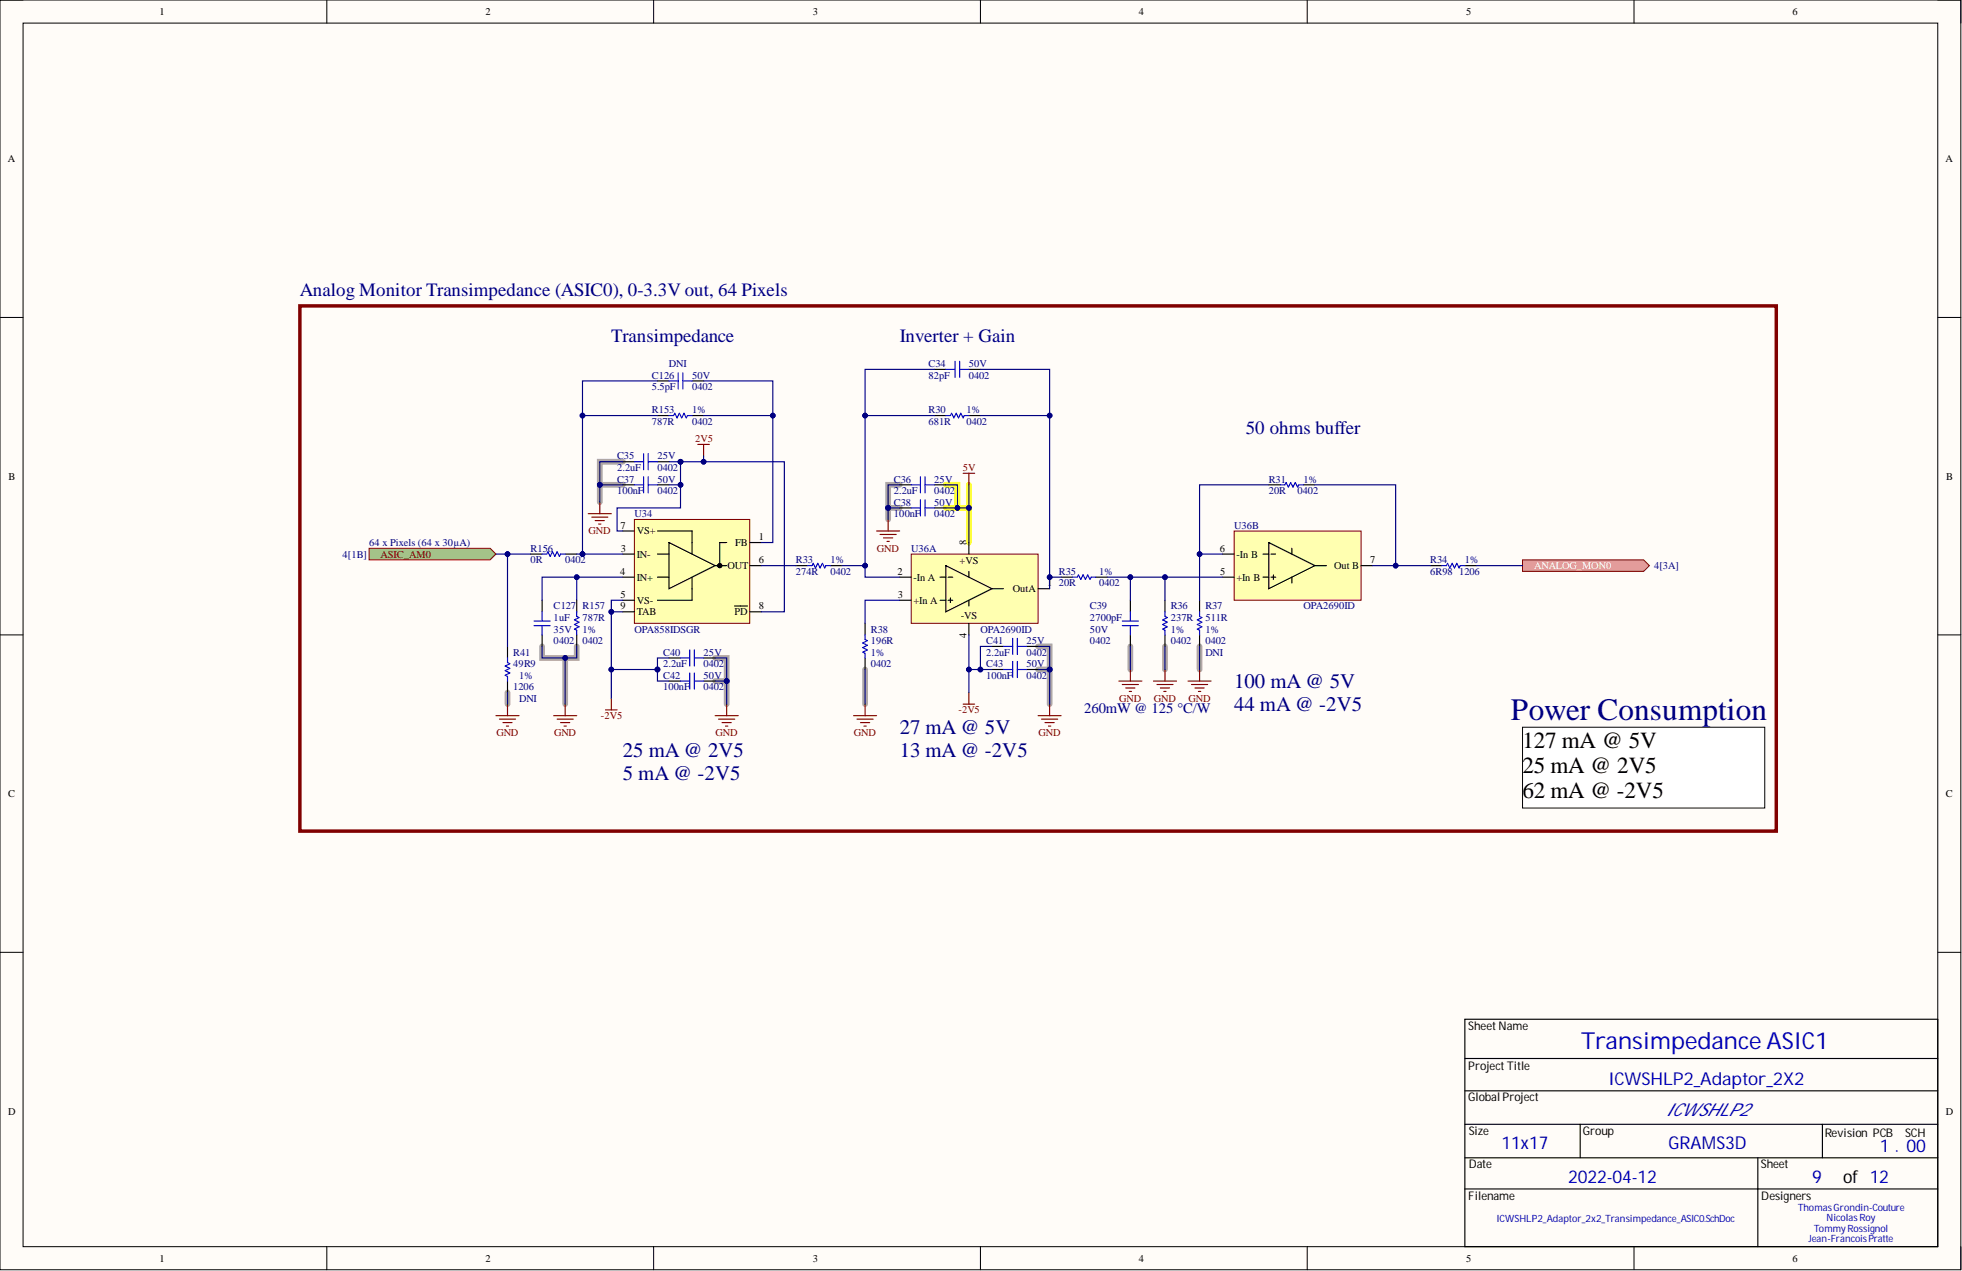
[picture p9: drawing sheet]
<svg xmlns="http://www.w3.org/2000/svg" width="431mm" height="279mm" viewBox="0 0 431 279" stroke-linecap="round" stroke-linejoin="round" font-family="sans-serif">
<defs><g id="words">
<text font-size="6.9" fill="#000080" x="332.3" y="158.3">Power Consumption</text>
<text font-size="5.2" fill="#0000bf" x="347.7" y="230.5">Transimpedance ASIC1</text>
<g font-size="5.1">
<text x="334.8" y="164.3">127 mA @ 5V</text>
<text x="334.8" y="169.9">25 mA @ 2V5</text>
<text x="334.8" y="175.5">62 mA @ -2V5</text>
</g>
<g font-size="4.6" fill="#000080">
<text x="271.4" y="151.2">100 mA @ 5V</text>
<text x="197.8" y="161.4">27 mA @ 5V</text>
<text x="271.4" y="156.3">44 mA @ -2V5</text>
<text x="137" y="166.5">25 mA @ 2V5</text>
<text x="197.8" y="166.5">13 mA @ -2V5</text>
<text x="137" y="171.5">5 mA @ -2V5</text>
</g>
<g font-size="4.1" fill="#000080">
<text x="65.9" y="65">Analog Monitor Transimpedance (ASIC0), 0-3.3V out, 64 Pixels</text>
<text x="134.4" y="75.2">Transimpedance</text>
<text x="197.8" y="75.2">Inverter + Gain</text>
<text x="273.9" y="95.5">50 ohms buffer</text>
</g>
<g font-size="3.9" fill="#0000bf">
<text x="353.7" y="238.5">ICWSHLP2_Adaptor_2X2</text>
<text x="366.3" y="245.3">ICWSHLP2</text>
<text x="330.2" y="252.7">11x17</text>
<text x="366.9" y="252.7">GRAMS3D</text>
<text x="413.4" y="253.2">1 . 00</text>
<text x="344.9" y="260">2022-04-12</text>
<text x="398.5" y="260">9</text>
</g>
<text font-size="3.9" x="405.3" y="260">of 12</text>
<text font-size="3.2" fill="#000080" x="238.4" y="156.7">260mW @ 125 °C/W</text>
<g font-size="2.6">
<text x="322.9" y="226.5">SheetName</text>
<text x="322.9" y="235.1">ProjectTitle</text>
<text x="322.9" y="242">Global Project</text>
<text x="323" y="249.6">Size</text>
<text x="348.1" y="249.6">Group</text>
<text x="401.3" y="249.9">Revision PCB</text>
<text x="418.9" y="249.9">SCH</text>
<text x="323" y="256.7">Date</text>
<text x="387.2" y="256.7">Sheet</text>
<text x="322.9" y="263.8">Filename</text>
<text x="387.3" y="263.8">Designers</text>
</g>
<g font-size="2.3">
<text x="35.1" y="3.3">1</text>
<text x="106.8" y="3.3">2</text>
<text x="178.7" y="3.3">3</text>
<text x="250.4" y="3.3">4</text>
<text x="322.4" y="3.3">5</text>
<text x="394.2" y="3.3">6</text>
<text x="1.7" y="35.7">A</text>
<text x="427.8" y="35.7">A</text>
<text x="1.9" y="105.5">B</text>
<text x="428" y="105.5">B</text>
<text x="136.5" y="116.2">7</text>
<text x="140" y="117.5">VS+</text>
<text x="166.9" y="118.8">1</text>
<text x="212.6" y="119.8" transform="rotate(-90 212.6 119.8)">8</text>
<text x="136.5" y="121.3">3</text>
<text x="140" y="122.6">IN-</text>
<text x="160" y="125.1">OUT</text>
<text x="161.7" y="120">FB</text>
<text x="166.9" y="123.8">6</text>
<text x="211" y="124">+VS</text>
<text x="268.3" y="121.3">6</text>
<text x="271.9" y="122.6">-In B</text>
<text x="293.4" y="125.1">Out B</text>
<text x="301.3" y="123.8">7</text>
<text x="136.4" y="126.4">4</text>
<text x="136.5" y="131.4">5</text>
<text x="140" y="127.6">IN+</text>
<text x="197.3" y="126.4">2</text>
<text x="197.4" y="131.4">3</text>
<text x="200.9" y="127.6">-In A</text>
<text x="222.7" y="130.2">OutA</text>
<text x="230.3" y="128.9">1</text>
<text x="268.4" y="126.4">5</text>
<text x="271.9" y="127.6">+In B</text>
<text x="136.5" y="134">9</text>
<text x="140" y="132.7">VS-</text>
<text x="140" y="135.3">TAB</text>
<text x="161.5" y="135.3">PD</text>
<text x="166.9" y="134">8</text>
<text x="200.9" y="132.7">+In A</text>
<text x="211.3" y="136">-VS</text>
<text x="212.6" y="140.2" transform="rotate(-90 212.6 140.2)">4</text>
<text x="1.8" y="175.3">C</text>
<text x="427.9" y="175.3">C</text>
<text x="1.8" y="245">D</text>
<text x="427.9" y="245">D</text>
<text x="35.1" y="277.4">1</text>
<text x="106.8" y="277.4">2</text>
<text x="178.7" y="277.4">3</text>
<text x="250.4" y="277.4">4</text>
<text x="322.4" y="277.4">5</text>
<text x="394.2" y="277.4">6</text>
</g>
<g font-size="2.3" fill="#000080">
<text x="143.3" y="83.2">C126</text>
<text x="147.1" y="80.7">DNI</text>
<text x="152.2" y="83.2">50V</text>
<text x="204.2" y="83.2">82pF</text>
<text x="204.2" y="80.7">C34</text>
<text x="213.1" y="83.2">0402</text>
<text x="213.1" y="80.7">50V</text>
<text x="143.3" y="85.8">5.5pF</text>
<text x="152.2" y="85.8">0402</text>
<text x="143.3" y="93.4">787R</text>
<text x="143.3" y="90.8">R153</text>
<text x="152.2" y="90.8">1%</text>
<text x="152.2" y="93.4">0402</text>
<text x="204.2" y="93.4">681R</text>
<text x="204.2" y="90.8">R30</text>
<text x="212.6" y="90.8">1%</text>
<text x="212.6" y="93.4">0402</text>
<text x="135.7" y="101">C35</text>
<text x="144.6" y="101">25V</text>
<text x="135.7" y="106.1">C37</text>
<text x="135.7" y="103.5">2.2uF</text>
<text x="144.6" y="106.1">50V</text>
<text x="144.6" y="103.5">0402</text>
<text x="196.6" y="106.1">C36</text>
<text x="205.4" y="106.1">25V</text>
<text x="279" y="106.1">R31</text>
<text x="286.6" y="106.1">1%</text>
<text x="135.7" y="108.6">100nF</text>
<text x="139.5" y="113.7">U34</text>
<text x="144.6" y="108.6">0402</text>
<text x="196.6" y="113.7">100nF</text>
<text x="196.6" y="111.1">C38</text>
<text x="196.6" y="108.6">2.2uF</text>
<text x="205.4" y="113.7">0402</text>
<text x="205.4" y="111.1">50V</text>
<text x="205.4" y="108.6">0402</text>
<text x="279" y="108.6">20R</text>
<text x="285.3" y="108.6">0402</text>
<text x="271.4" y="116.2">U36B</text>
<text x="75.3" y="122.6">4[1B]</text>
<text x="81.2" y="120">64 x Pixels (64 x 30µA)</text>
<text x="116.7" y="123.8">0R</text>
<text x="116.7" y="121.3">R156</text>
<text x="124.3" y="123.8">0402</text>
<text x="175" y="123.8">R33</text>
<text x="182.6" y="123.8">1%</text>
<text x="200.4" y="121.3">U36A</text>
<text x="314.5" y="123.8">R34</text>
<text x="322.1" y="123.8">1%</text>
<text x="363.7" y="125.1">4[3A]</text>
<text x="175" y="126.4">274R</text>
<text x="182.6" y="126.4">0402</text>
<text x="232.8" y="128.9">20R</text>
<text x="232.8" y="126.4">R35</text>
<text x="241.7" y="126.4">1%</text>
<text x="241.7" y="128.9">0402</text>
<text x="314.5" y="126.4">6R98</text>
<text x="320.9" y="126.4">1206</text>
<text x="121.7" y="136.5">1uF</text>
<text x="121.7" y="134">C127</text>
<text x="128.1" y="136.5">787R</text>
<text x="128.1" y="134">R157</text>
<text x="239.7" y="136.5">2700pF</text>
<text x="239.7" y="134">C39</text>
<text x="257.4" y="136.5">237R</text>
<text x="257.4" y="134">R36</text>
<text x="265.1" y="136.5">511R</text>
<text x="265.1" y="134">R37</text>
<text x="286.6" y="134">OPA2690ID</text>
<text x="121.7" y="141.6">0402</text>
<text x="121.7" y="139.1">35V</text>
<text x="128.1" y="139.1">1%</text>
<text x="128.1" y="141.6">0402</text>
<text x="139.5" y="139.1">OPA858IDSGR</text>
<text x="191.5" y="141.6">196R</text>
<text x="191.5" y="139.1">R38</text>
<text x="215.6" y="139.1">OPA2690ID</text>
<text x="216.9" y="141.6">C41</text>
<text x="225.7" y="141.6">25V</text>
<text x="239.7" y="141.6">0402</text>
<text x="239.7" y="139.1">50V</text>
<text x="257.4" y="139.1">1%</text>
<text x="257.4" y="141.6">0402</text>
<text x="265.1" y="139.1">1%</text>
<text x="265.1" y="141.6">0402</text>
<text x="112.9" y="146.7">49R9</text>
<text x="112.9" y="144.1">R41</text>
<text x="114.1" y="149.2">1%</text>
<text x="145.8" y="149.2">C42</text>
<text x="145.8" y="146.7">2.2uF</text>
<text x="145.8" y="144.1">C40</text>
<text x="154.7" y="149.2">50V</text>
<text x="154.7" y="146.7">0402</text>
<text x="154.7" y="144.1">25V</text>
<text x="191.5" y="144.1">1%</text>
<text x="191.5" y="146.7">0402</text>
<text x="216.9" y="149.2">100nF</text>
<text x="216.9" y="146.7">C43</text>
<text x="216.9" y="144.1">2.2uF</text>
<text x="225.7" y="149.2">0402</text>
<text x="225.7" y="146.7">50V</text>
<text x="225.7" y="144.1">0402</text>
<text x="265.1" y="144.1">DNI</text>
<text x="112.9" y="151.7">1206</text>
<text x="114.1" y="154.3">DNI</text>
<text x="145.8" y="151.7">100nF</text>
<text x="154.7" y="151.7">0402</text>
</g>
<g font-size="2.3" fill="#800000">
<text x="152.9" y="97.2">2V5</text>
<text x="211.7" y="103.5">5V</text>
<text x="129.4" y="117.5">GND</text>
<text x="83.7" y="122.6">ASIC_AM0</text>
<text x="192.9" y="121.3">GND</text>
<text x="246.1" y="154.3">GND</text>
<text x="253.7" y="154.3">GND</text>
<text x="261.3" y="154.3">GND</text>
<text x="109.2" y="161.9">GND</text>
<text x="121.8" y="161.9">GND</text>
<text x="132.1" y="158.1">-2V5</text>
<text x="157.3" y="161.9">GND</text>
<text x="187.8" y="161.9">GND</text>
<text x="210.8" y="156.8">-2V5</text>
<text x="228.4" y="161.9">GND</text>
</g>
<text font-size="2.3" fill="#fff" x="337.3" y="125.1">ANALOG_MON0</text>
<g font-size="2.2" fill="#0000bf">
<text x="329.1" y="268.7">ICWSHLP2_Adaptor_2x2_Transimpedance_ASIC0.SchDoc</text>
<text x="395.3" y="266.2">ThomasGrondin-Couture</text>
<text x="401.7" y="268.5">NicolasRoy</text>
<text x="397.7" y="273">Jean-FrancoisPratte</text>
<text x="398.9" y="270.8">TommyRossignol</text>
</g>
</g></defs>
<path d="M0 0h431.2v279.1h-431.2z" fill-rule="evenodd" fill="#fffcf8"/>
<path d="M0 0h431.2v279.1h-431.2z" fill="none" stroke="#000" stroke-width=".22"/>
<path d="M5.1 5.1h421v269h-421z" fill-rule="evenodd" fill="#fffcf8"/>
<g fill="none" stroke="#000" stroke-width=".22">
<path d="M0 0h5.1M5.1 5.1h421v269h-421zM71.9 0v5.1M143.7 0v5.1M215.6 0v5.1M287.5 0v5.1M359.3 0v5.1M426.1 0h5.1v5.1M0 69.8h5.1M426.1 69.8h5.1M0 139.6h5.1M426.1 139.6h5.1"/>
<path d="M0 209.3h5.1M426.1 209.3h5.1M71.9 274.1v5M143.7 274.1v5M215.6 274.1v5M287.5 274.1v5M359.3 274.1v5M431.2 274.1v5"/>
</g>
<g fill="none" stroke="#b0a6a6" stroke-width="1.3">
<path d="M131.9 106.6h5.1M131.9 106.6v3.8M137 101.5h-5.1v5.1M195.3 111.7h2.5M195.3 111.7v2.5M197.8 106.6h-2.5v5.1M111.6 152.3v2.5M119.2 142.1v2.5h7.6v-2.5M124.3 144.6v10.2M157.3 144.6h2.5v5.1M157.3 149.7h2.5M159.8 149.7v5.1"/>
<path d="M190.2 147.2v7.6M228.3 142.1h2.5v5.1M228.3 147.2h2.5M230.8 147.2v7.6M248.6 142.1v5.1M256.2 142.1v5.1M263.8 142.1v5.1"/>
</g>
<path d="M208 106.6h2.5v5.1h-2.5M210.5 111.7h2.6M213.1 106.6v12.7" fill="none" stroke="#ff0" stroke-width="1.3"/>
<g fill="none" stroke="#000" stroke-width=".25">
<path d="M205.4 91.4h2.6M213.1 91.4h2.5M137 106.6h2.5M137 101.5h2.5M144.6 106.6h2.5M144.6 101.5h2.5M197.8 106.6h2.6M197.8 111.7h2.6M205.4 106.6h2.6M205.4 111.7h2.6M175 124.3h2.5M182.6 124.3h2.6"/>
<path d="M256.2 132v2.5M256.2 139.6v2.5M263.8 132v2.5M263.8 139.6v2.5M147.1 149.7h2.5M154.7 149.7h2.6M322.1 224.1h104v50h-104zM322.1 239.8h104M322.1 232.7h104M322.1 247.2h104M322.1 254.5h104M347.5 247.2v7.3"/>
<path d="M386.5 254.5v19.6M400.8 247.2v7.3M322.1 261.4h104"/>
</g>
<path d="M65.9 67.2h324.7v115.5h-324.7z" fill="none" stroke="#800000" stroke-width=".76"/>
<g fill="none" stroke="#800000" stroke-width=".25">
<path d="M153.5 97.7h2.5M154.7 97.7v2.5M129.4 112.9h5M130.1 113.7h3.6M130.9 114.4h2M131.6 115.2h.5M131.9 110.4v2.5M192.8 116.7h5M193.5 117.5h3.6M194.3 118.3h2M195.1 119h.5M195.3 114.2v2.5"/>
<path d="M121.7 157.3h5.1M122.5 158.1h3.6M123.3 158.8h2M124 159.6h.5M124.3 154.8v2.5M133.2 156.1h2.5M134.4 153.5v2.6M157.3 157.3h5M158 158.1h3.6M158.8 158.8h2M159.5 159.6h.5M159.8 154.8v2.5"/>
<path d="M228.3 157.3h5.1M229 158.1h3.6M229.8 158.8h2M230.6 159.6h.5M230.8 154.8v2.5M253.6 149.7h5.1M254.4 150.5h3.6M255.2 151.2h2M255.9 152h.5M256.2 147.2v2.5M261.3 149.7h5M262 150.5h3.6"/>
<path d="M262.8 151.2h2M263.5 152h.5M263.8 147.2v2.5"/>
</g>
<g fill="none" stroke="#00f" stroke-width=".25">
<path d="M141.5 99.7v3.6M142.5 99.7v3.6M208 91.4h1l.3-.6 .5 1.1 .5-1.1 .5 1.1 .5-1.1 .5 1.1 .2-.5h1.1M139.5 106.6h2M139.5 101.5h2M141.5 104.8v3.6M142.5 104.8v3.6M142.5 106.6h2.1M142.5 101.5h2.1M200.4 106.6h2M200.4 111.7h2M202.4 104.8v3.6"/>
<path d="M202.4 109.9v3.5M203.4 106.6h2M203.4 104.8v3.6M203.4 109.9v3.5M203.4 111.7h2M177.5 124.3h1.1l.2-.5 .5 1 .5-1 .5 1 .5-1 .6 1 .2-.5h1M256.2 134.5v1l.5 .3-1 .5 1 .5-1 .5 1 .5-1 .5 .5 .2v1.1M263.8 134.5v1l.5 .3-1 .5 1 .5-1 .5 1 .5-1 .5 .5 .2v1.1M149.6 149.7h2.1M151.7 147.9v3.6M152.7 147.9v3.6M152.7 149.7h2"/>
</g>
<circle cx="144.6" cy="147.2" r=".51" fill="#000080"/>
<circle cx="144.6" cy="147.2" r=".51" fill="none" stroke="#000080" stroke-width=".22"/>
<path d="M147.1 144.6h2.5M154.7 144.6h2.6M218.1 147.2h2.6M218.1 142.1h2.6M225.7 147.2h2.6M225.7 142.1h2.6" fill="none" stroke="#000" stroke-width=".25"/>
<path d="M149.6 144.6h2.1M151.7 142.9v3.5M152.7 142.9v3.5M152.7 144.6h2M220.7 147.2h2M220.7 142.1h2M222.7 140.3v3.6M222.7 145.4v3.6M223.7 140.3v3.6M223.7 145.4v3.6M223.7 147.2h2M223.7 142.1h2" fill="none" stroke="#00f" stroke-width=".25"/>
<path d="M334.8 123.1h26.6l1.3 1.2-1.3 1.3h-26.6z" fill-rule="evenodd" fill="#ea9999"/>
<path d="M334.8 123.1h26.6l1.3 1.2-1.3 1.3h-26.6z" fill="none" stroke="#800000" stroke-width=".22"/>
<g fill="none" stroke="#000" stroke-width=".25">
<path d="M144.6 91.4h2.5M144.6 83.7h2.5M152.2 91.4h2.5M152.2 83.7h2.5M279 106.6h2.5M286.6 106.6h2.6M116.7 121.8h2.5M119.2 132v2.5M119.2 139.6v2.5M124.3 121.8h2.5M126.8 132v2.5M126.8 139.6v2.5"/>
<path d="M190.2 137v2.6M233.4 126.9h2.5M241 126.9h2.5M314.5 124.3h2.6M322.1 124.3h2.6M111.6 142.1v2.5M111.6 149.7v2.6M190.2 144.6v2.6"/>
</g>
<g fill="none" stroke="#00f" stroke-width=".25">
<path d="M147.1 91.4h1l.3-.6 .5 1.1 .5-1.1 .5 1.1 .5-1.1 .5 1.1 .3-.5h1M147.1 83.7h2M149.1 82v3.5M150.2 83.7h2M150.2 82v3.5M281.5 106.6h1.1l.2-.5 .5 1 .5-1 .5 1 .5-1 .5 1 .3-.5h1M117.4 136.5h3.6M117.4 137.5h3.6M119.2 121.8h1l.3-.5 .5 1 .5-1 .5 1 .5-1 .5 1 .3-.5h1M119.2 134.5v2M119.2 137.5v2.1M126.8 134.5v1l.5 .3-1 .5 1 .5-1 .5 1 .5-1 .5 .5 .2v1.1"/>
<path d="M190.2 139.6v1l.5 .2-1 .5 1 .5-1 .6 1 .5-1 .5 .5 .2v1M235.9 126.9h1l.3-.5 .5 1 .5-1 .5 1 .5-1 .5 1 .2-.5h1.1M317.1 124.3h1l.2-.5 .5 1 .5-1 .5 1 .5-1 .6 1 .2-.5h1M111.6 144.6v1.1l.5 .2-1 .5 1 .5-1 .5 1 .5-1 .5 .5 .3v1"/>
</g>
<g fill="none" stroke="#800000" stroke-width=".25">
<path d="M211.8 104h2.5M213.1 104v2.6M109.1 157.3h5M109.8 158.1h3.6M110.6 158.8h2M111.3 159.6h.6M111.6 154.8v2.5M187.7 157.3h5.1M188.5 158.1h3.5M189.2 158.8h2M190 159.6h.5M190.2 154.8v2.5"/>
<path d="M211.8 154.8h2.5M213.1 152.3v2.5M246 149.7h5.1M246.8 150.5h3.5M247.6 151.2h2M248.3 152h.5M248.6 147.2v2.5"/>
</g>
<path d="M334.8 159.9h53.3v17.7h-53.3z" fill-rule="evenodd" fill="#fff"/>
<path d="M334.8 159.9h53.3v17.7h-53.3z" fill="none" stroke="#000" stroke-width=".22"/>
<path d="M139.5 114.2h25.4v22.8h-25.4z" fill-rule="evenodd" fill="#ffffb0"/>
<path d="M139.5 114.2h25.4v22.8h-25.4z" fill="none" stroke="#800000" stroke-width=".22"/>
<g fill="none" stroke="#000" stroke-width=".25">
<path d="M137 116.7h2.5M144.6 116.7h7.6v5.1M147.1 119.3l10.2 5-10.2 5.1zM159.8 119.3h-1.5v5M164.9 119.3h2.5M137 132h2.5M137 126.9h2.5M137 121.8h2.5M137 134.5h2.5M144.6 126.9h2.5M144.6 121.8h2.5M152.2 126.9v5.1h-7.6"/>
<path d="M157.3 124.3h2.5M161.5 133.2h2.9M164.9 124.3h2.5M164.9 134.5h2.5"/>
</g>
<circle cx="158.3" cy="124.3" r=".18" fill="none" stroke="#000" stroke-width=".76"/>
<path d="M200.4 121.8h27.9v15.2h-27.9z" fill-rule="evenodd" fill="#ffffb0"/>
<path d="M200.4 121.8h27.9v15.2h-27.9z" fill="none" stroke="#800000" stroke-width=".22"/>
<g fill="none" stroke="#000" stroke-width=".25">
<path d="M213.1 119.3v2.5M197.8 126.9h2.6M197.8 132h2.6M206.7 126.9h1.3M206.7 132h1.3M208 124.3l10.1 5.1-10.1 5.1zM208.5 126.9h1M208.5 132h1M209 131.4v1.1M213.1 125.6v1.3M213.1 132v1.2M213.1 137v2.6"/>
<path d="M218.1 129.4h2.6M228.3 129.4h2.5"/>
</g>
<path d="M271.4 116.7h27.9v15.3h-27.9z" fill-rule="evenodd" fill="#ffffb0"/>
<path d="M271.4 116.7h27.9v15.3h-27.9z" fill="none" stroke="#800000" stroke-width=".22"/>
<path d="M279 119.3l10.2 5-10.2 5.1zM268.9 126.9h2.5M268.9 121.8h2.5M277.7 126.9h1.3M277.7 121.8h1.3M279.5 126.9h1M279.5 121.8h1M280 126.4v1M284.1 120.5v1.3M284.1 126.9v1.2M289.2 124.3h2.5M299.3 124.3h2.5" fill="none" stroke="#000" stroke-width=".25"/>
<path d="M81.2 120.5h26.6l1.3 1.3-1.3 1.3h-26.6z" fill-rule="evenodd" fill="#93c47d"/>
<path d="M81.2 120.5h26.6l1.3 1.3-1.3 1.3h-26.6z" fill="none" stroke="#800000" stroke-width=".22"/>
<path d="M205.4 81.2h2.6M213.1 81.2h2.5M248.6 132v2.5M248.6 139.6v2.5" fill="none" stroke="#000" stroke-width=".25"/>
<path d="M210 79.4v3.6M211 79.4v3.6M208 81.2h2M211 81.2h2.1M246.8 136.5h3.5M246.8 137.5h3.5M248.6 134.5v2M248.6 137.5v2.1" fill="none" stroke="#00f" stroke-width=".25"/>
<path d="M256.2 126.9v5.1" fill="none" stroke="#000080" stroke-width=".25"/>
<circle cx="256.2" cy="126.9" r=".51" fill="#000080"/>
<circle cx="256.2" cy="126.9" r=".51" fill="none" stroke="#000080" stroke-width=".22"/>
<path d="M109.1 121.8h7.6" fill="none" stroke="#000080" stroke-width=".25"/>
<circle cx="111.6" cy="121.8" r=".51" fill="#000080"/>
<circle cx="111.6" cy="121.8" r=".51" fill="none" stroke="#000080" stroke-width=".22"/>
<path d="M119.2 142.1v2.5h7.6v-2.5" fill="none" stroke="#000080" stroke-width=".25"/>
<circle cx="124.3" cy="144.6" r=".51" fill="#000080"/>
<circle cx="124.3" cy="144.6" r=".51" fill="none" stroke="#000080" stroke-width=".22"/>
<path d="M126.8 126.9h-7.6v5.1" fill="none" stroke="#000080" stroke-width=".25"/>
<circle cx="126.8" cy="126.9" r=".51" fill="#000080"/>
<circle cx="126.8" cy="126.9" r=".51" fill="none" stroke="#000080" stroke-width=".22"/>
<path d="M137 126.9h-10.2v5.1" fill="none" stroke="#000080" stroke-width=".25"/>
<circle cx="126.8" cy="126.9" r=".51" fill="#000080"/>
<circle cx="126.8" cy="126.9" r=".51" fill="none" stroke="#000080" stroke-width=".22"/>
<path d="M126.8 121.8h1.3" fill="none" stroke="#000080" stroke-width=".25"/>
<circle cx="128.1" cy="121.8" r=".51" fill="#000080"/>
<circle cx="128.1" cy="121.8" r=".51" fill="none" stroke="#000080" stroke-width=".22"/>
<path d="M128.1 121.8h8.9" fill="none" stroke="#000080" stroke-width=".25"/>
<circle cx="128.1" cy="121.8" r=".51" fill="#000080"/>
<circle cx="128.1" cy="121.8" r=".51" fill="none" stroke="#000080" stroke-width=".22"/>
<path d="M128.1 91.4h16.5" fill="none" stroke="#000080" stroke-width=".25"/>
<circle cx="128.1" cy="91.4" r=".51" fill="#000080"/>
<circle cx="128.1" cy="91.4" r=".51" fill="none" stroke="#000080" stroke-width=".22"/>
<path d="M144.6 83.7h-16.5v38.1" fill="none" stroke="#000080" stroke-width=".25"/>
<circle cx="128.1" cy="121.8" r=".51" fill="#000080"/>
<circle cx="128.1" cy="121.8" r=".51" fill="none" stroke="#000080" stroke-width=".22"/>
<circle cx="128.1" cy="91.4" r=".51" fill="#000080"/>
<circle cx="128.1" cy="91.4" r=".51" fill="none" stroke="#000080" stroke-width=".22"/>
<path d="M131.9 106.6h5.1" fill="none" stroke="#000080" stroke-width=".25"/>
<circle cx="131.9" cy="106.6" r=".51" fill="#000080"/>
<circle cx="131.9" cy="106.6" r=".51" fill="none" stroke="#000080" stroke-width=".22"/>
<path d="M137 101.5h-5.1v5.1" fill="none" stroke="#000080" stroke-width=".25"/>
<circle cx="131.9" cy="106.6" r=".51" fill="#000080"/>
<circle cx="131.9" cy="106.6" r=".51" fill="none" stroke="#000080" stroke-width=".22"/>
<path d="M147.1 144.6h-2.5v2.6h-10.2v6.3" fill="none" stroke="#000080" stroke-width=".25"/>
<circle cx="134.4" cy="147.2" r=".51" fill="#000080"/>
<circle cx="134.4" cy="147.2" r=".51" fill="none" stroke="#000080" stroke-width=".22"/>
<circle cx="144.6" cy="147.2" r=".51" fill="#000080"/>
<circle cx="144.6" cy="147.2" r=".51" fill="none" stroke="#000080" stroke-width=".22"/>
<path d="M134.4 134.5h2.6" fill="none" stroke="#000080" stroke-width=".25"/>
<circle cx="134.4" cy="134.5" r=".51" fill="#000080"/>
<circle cx="134.4" cy="134.5" r=".51" fill="none" stroke="#000080" stroke-width=".22"/>
<path d="M137 132h-2.6v15.2" fill="none" stroke="#000080" stroke-width=".25"/>
<circle cx="134.4" cy="134.5" r=".51" fill="#000080"/>
<circle cx="134.4" cy="134.5" r=".51" fill="none" stroke="#000080" stroke-width=".22"/>
<circle cx="134.4" cy="147.2" r=".51" fill="#000080"/>
<circle cx="134.4" cy="147.2" r=".51" fill="none" stroke="#000080" stroke-width=".22"/>
<path d="M149.6 101.5v10.2h-13.9v5h1.3" fill="none" stroke="#000080" stroke-width=".25"/>
<circle cx="149.6" cy="101.5" r=".51" fill="#000080"/>
<circle cx="149.6" cy="101.5" r=".51" fill="none" stroke="#000080" stroke-width=".22"/>
<circle cx="149.6" cy="106.6" r=".51" fill="#000080"/>
<circle cx="149.6" cy="106.6" r=".51" fill="none" stroke="#000080" stroke-width=".22"/>
<path d="M144.6 147.2v2.5h2.5" fill="none" stroke="#000080" stroke-width=".25"/>
<circle cx="144.6" cy="147.2" r=".51" fill="#000080"/>
<circle cx="144.6" cy="147.2" r=".51" fill="none" stroke="#000080" stroke-width=".22"/>
<path d="M147.1 106.6h2.5" fill="none" stroke="#000080" stroke-width=".25"/>
<circle cx="149.6" cy="106.6" r=".51" fill="#000080"/>
<circle cx="149.6" cy="106.6" r=".51" fill="none" stroke="#000080" stroke-width=".22"/>
<path d="M147.1 101.5h2.5" fill="none" stroke="#000080" stroke-width=".25"/>
<circle cx="149.6" cy="101.5" r=".51" fill="#000080"/>
<circle cx="149.6" cy="101.5" r=".51" fill="none" stroke="#000080" stroke-width=".22"/>
<path d="M149.6 101.5h5.1" fill="none" stroke="#000080" stroke-width=".25"/>
<circle cx="149.6" cy="101.5" r=".51" fill="#000080"/>
<circle cx="149.6" cy="101.5" r=".51" fill="none" stroke="#000080" stroke-width=".22"/>
<circle cx="154.7" cy="101.5" r=".51" fill="#000080"/>
<circle cx="154.7" cy="101.5" r=".51" fill="none" stroke="#000080" stroke-width=".22"/>
<path d="M154.7 100.2v1.3h17.8v33h-5.1" fill="none" stroke="#000080" stroke-width=".25"/>
<circle cx="154.7" cy="101.5" r=".51" fill="#000080"/>
<circle cx="154.7" cy="101.5" r=".51" fill="none" stroke="#000080" stroke-width=".22"/>
<path d="M154.7 91.4h15.2v27.9h-2.5" fill="none" stroke="#000080" stroke-width=".25"/>
<circle cx="169.9" cy="91.4" r=".51" fill="#000080"/>
<circle cx="169.9" cy="91.4" r=".51" fill="none" stroke="#000080" stroke-width=".22"/>
<path d="M154.7 83.7h15.2v7.7" fill="none" stroke="#000080" stroke-width=".25"/>
<circle cx="169.9" cy="91.4" r=".51" fill="#000080"/>
<circle cx="169.9" cy="91.4" r=".51" fill="none" stroke="#000080" stroke-width=".22"/>
<path d="M157.3 149.7h2.5" fill="none" stroke="#000080" stroke-width=".25"/>
<circle cx="159.8" cy="149.7" r=".51" fill="#000080"/>
<circle cx="159.8" cy="149.7" r=".51" fill="none" stroke="#000080" stroke-width=".22"/>
<path d="M157.3 144.6h2.5v5.1" fill="none" stroke="#000080" stroke-width=".25"/>
<circle cx="159.8" cy="149.7" r=".51" fill="#000080"/>
<circle cx="159.8" cy="149.7" r=".51" fill="none" stroke="#000080" stroke-width=".22"/>
<path d="M167.4 124.3h7.6M185.2 124.3h5" fill="none" stroke="#000080" stroke-width=".25"/>
<circle cx="190.2" cy="124.3" r=".51" fill="#000080"/>
<circle cx="190.2" cy="124.3" r=".51" fill="none" stroke="#000080" stroke-width=".22"/>
<path d="M205.4 81.2h-15.2v45.7h7.6M197.8 132h-7.6v5" fill="none" stroke="#000080" stroke-width=".25"/>
<circle cx="190.2" cy="124.3" r=".51" fill="#000080"/>
<circle cx="190.2" cy="124.3" r=".51" fill="none" stroke="#000080" stroke-width=".22"/>
<circle cx="190.2" cy="91.4" r=".51" fill="#000080"/>
<circle cx="190.2" cy="91.4" r=".51" fill="none" stroke="#000080" stroke-width=".22"/>
<path d="M190.2 91.4h15.2" fill="none" stroke="#000080" stroke-width=".25"/>
<circle cx="190.2" cy="91.4" r=".51" fill="#000080"/>
<circle cx="190.2" cy="91.4" r=".51" fill="none" stroke="#000080" stroke-width=".22"/>
<path d="M195.3 111.7h2.5" fill="none" stroke="#000080" stroke-width=".25"/>
<circle cx="195.3" cy="111.7" r=".51" fill="#000080"/>
<circle cx="195.3" cy="111.7" r=".51" fill="none" stroke="#000080" stroke-width=".22"/>
<path d="M197.8 106.6h-2.5v5.1" fill="none" stroke="#000080" stroke-width=".25"/>
<circle cx="195.3" cy="111.7" r=".51" fill="#000080"/>
<circle cx="195.3" cy="111.7" r=".51" fill="none" stroke="#000080" stroke-width=".22"/>
<path d="M208 106.6h2.5v5.1h-2.5" fill="none" stroke="#000080" stroke-width=".25"/>
<circle cx="210.5" cy="111.7" r=".51" fill="#000080"/>
<circle cx="210.5" cy="111.7" r=".51" fill="none" stroke="#000080" stroke-width=".22"/>
<path d="M210.5 111.7h2.6" fill="none" stroke="#000080" stroke-width=".25"/>
<circle cx="210.5" cy="111.7" r=".51" fill="#000080"/>
<circle cx="210.5" cy="111.7" r=".51" fill="none" stroke="#000080" stroke-width=".22"/>
<circle cx="213.1" cy="111.7" r=".51" fill="#000080"/>
<circle cx="213.1" cy="111.7" r=".51" fill="none" stroke="#000080" stroke-width=".22"/>
<path d="M213.1 147.2h2.5" fill="none" stroke="#000080" stroke-width=".25"/>
<circle cx="215.6" cy="147.2" r=".51" fill="#000080"/>
<circle cx="215.6" cy="147.2" r=".51" fill="none" stroke="#000080" stroke-width=".22"/>
<circle cx="213.1" cy="147.2" r=".51" fill="#000080"/>
<circle cx="213.1" cy="147.2" r=".51" fill="none" stroke="#000080" stroke-width=".22"/>
<path d="M218.1 142.1h-2.5v5.1h2.5" fill="none" stroke="#000080" stroke-width=".25"/>
<circle cx="215.6" cy="147.2" r=".51" fill="#000080"/>
<circle cx="215.6" cy="147.2" r=".51" fill="none" stroke="#000080" stroke-width=".22"/>
<path d="M215.6 91.4h15.2v35.5" fill="none" stroke="#000080" stroke-width=".25"/>
<circle cx="230.8" cy="126.9" r=".51" fill="#000080"/>
<circle cx="230.8" cy="126.9" r=".51" fill="none" stroke="#000080" stroke-width=".22"/>
<circle cx="230.8" cy="91.4" r=".51" fill="#000080"/>
<circle cx="230.8" cy="91.4" r=".51" fill="none" stroke="#000080" stroke-width=".22"/>
<path d="M215.6 81.2h15.2v10.2" fill="none" stroke="#000080" stroke-width=".25"/>
<circle cx="230.8" cy="91.4" r=".51" fill="#000080"/>
<circle cx="230.8" cy="91.4" r=".51" fill="none" stroke="#000080" stroke-width=".22"/>
<path d="M228.3 147.2h2.5" fill="none" stroke="#000080" stroke-width=".25"/>
<circle cx="230.8" cy="147.2" r=".51" fill="#000080"/>
<circle cx="230.8" cy="147.2" r=".51" fill="none" stroke="#000080" stroke-width=".22"/>
<path d="M228.3 142.1h2.5v5.1" fill="none" stroke="#000080" stroke-width=".25"/>
<circle cx="230.8" cy="147.2" r=".51" fill="#000080"/>
<circle cx="230.8" cy="147.2" r=".51" fill="none" stroke="#000080" stroke-width=".22"/>
<path d="M233.4 126.9h-2.6v2.5" fill="none" stroke="#000080" stroke-width=".25"/>
<circle cx="230.8" cy="126.9" r=".51" fill="#000080"/>
<circle cx="230.8" cy="126.9" r=".51" fill="none" stroke="#000080" stroke-width=".22"/>
<path d="M243.5 126.9h25.4" fill="none" stroke="#000080" stroke-width=".25"/>
<circle cx="248.6" cy="126.9" r=".51" fill="#000080"/>
<circle cx="248.6" cy="126.9" r=".51" fill="none" stroke="#000080" stroke-width=".22"/>
<circle cx="256.2" cy="126.9" r=".51" fill="#000080"/>
<circle cx="256.2" cy="126.9" r=".51" fill="none" stroke="#000080" stroke-width=".22"/>
<path d="M268.9 121.8h-5.1v10.2" fill="none" stroke="#000080" stroke-width=".25"/>
<circle cx="263.8" cy="121.8" r=".51" fill="#000080"/>
<circle cx="263.8" cy="121.8" r=".51" fill="none" stroke="#000080" stroke-width=".22"/>
<path d="M279 106.6h-15.2v15.2" fill="none" stroke="#000080" stroke-width=".25"/>
<circle cx="263.8" cy="121.8" r=".51" fill="#000080"/>
<circle cx="263.8" cy="121.8" r=".51" fill="none" stroke="#000080" stroke-width=".22"/>
<path d="M289.2 106.6h17.7v17.7" fill="none" stroke="#000080" stroke-width=".25"/>
<circle cx="306.9" cy="124.3" r=".51" fill="#000080"/>
<circle cx="306.9" cy="124.3" r=".51" fill="none" stroke="#000080" stroke-width=".22"/>
<path d="M301.8 124.3h12.7" fill="none" stroke="#000080" stroke-width=".25"/>
<circle cx="306.9" cy="124.3" r=".51" fill="#000080"/>
<circle cx="306.9" cy="124.3" r=".51" fill="none" stroke="#000080" stroke-width=".22"/>
<path d="M111.6 121.8v20.3M324.7 124.3h10.1M111.6 152.3v2.5" fill="none" stroke="#000080" stroke-width=".25"/>
<circle cx="111.6" cy="121.8" r=".51" fill="#000080"/>
<circle cx="111.6" cy="121.8" r=".51" fill="none" stroke="#000080" stroke-width=".22"/>
<path d="M124.3 144.6v10.2" fill="none" stroke="#000080" stroke-width=".25"/>
<circle cx="124.3" cy="144.6" r=".51" fill="#000080"/>
<circle cx="124.3" cy="144.6" r=".51" fill="none" stroke="#000080" stroke-width=".22"/>
<path d="M131.9 106.6v3.8" fill="none" stroke="#000080" stroke-width=".25"/>
<circle cx="131.9" cy="106.6" r=".51" fill="#000080"/>
<circle cx="131.9" cy="106.6" r=".51" fill="none" stroke="#000080" stroke-width=".22"/>
<path d="M159.8 149.7v5.1" fill="none" stroke="#000080" stroke-width=".25"/>
<circle cx="159.8" cy="149.7" r=".51" fill="#000080"/>
<circle cx="159.8" cy="149.7" r=".51" fill="none" stroke="#000080" stroke-width=".22"/>
<path d="M195.3 111.7v2.5M190.2 147.2v7.6" fill="none" stroke="#000080" stroke-width=".25"/>
<circle cx="195.3" cy="111.7" r=".51" fill="#000080"/>
<circle cx="195.3" cy="111.7" r=".51" fill="none" stroke="#000080" stroke-width=".22"/>
<path d="M213.1 139.6v12.7" fill="none" stroke="#000080" stroke-width=".25"/>
<circle cx="213.1" cy="147.2" r=".51" fill="#000080"/>
<circle cx="213.1" cy="147.2" r=".51" fill="none" stroke="#000080" stroke-width=".22"/>
<path d="M213.1 106.6v12.7" fill="none" stroke="#000080" stroke-width=".25"/>
<circle cx="213.1" cy="111.7" r=".51" fill="#000080"/>
<circle cx="213.1" cy="111.7" r=".51" fill="none" stroke="#000080" stroke-width=".22"/>
<path d="M230.8 147.2v7.6" fill="none" stroke="#000080" stroke-width=".25"/>
<circle cx="230.8" cy="147.2" r=".51" fill="#000080"/>
<circle cx="230.8" cy="147.2" r=".51" fill="none" stroke="#000080" stroke-width=".22"/>
<path d="M248.6 126.9v5.1M248.6 142.1v5.1" fill="none" stroke="#000080" stroke-width=".25"/>
<circle cx="248.6" cy="126.9" r=".51" fill="#000080"/>
<circle cx="248.6" cy="126.9" r=".51" fill="none" stroke="#000080" stroke-width=".22"/>
<path d="M256.2 142.1v5.1M263.8 142.1v5.1" fill="none" stroke="#000080" stroke-width=".25"/>
<use href="#words"/>
</svg>
